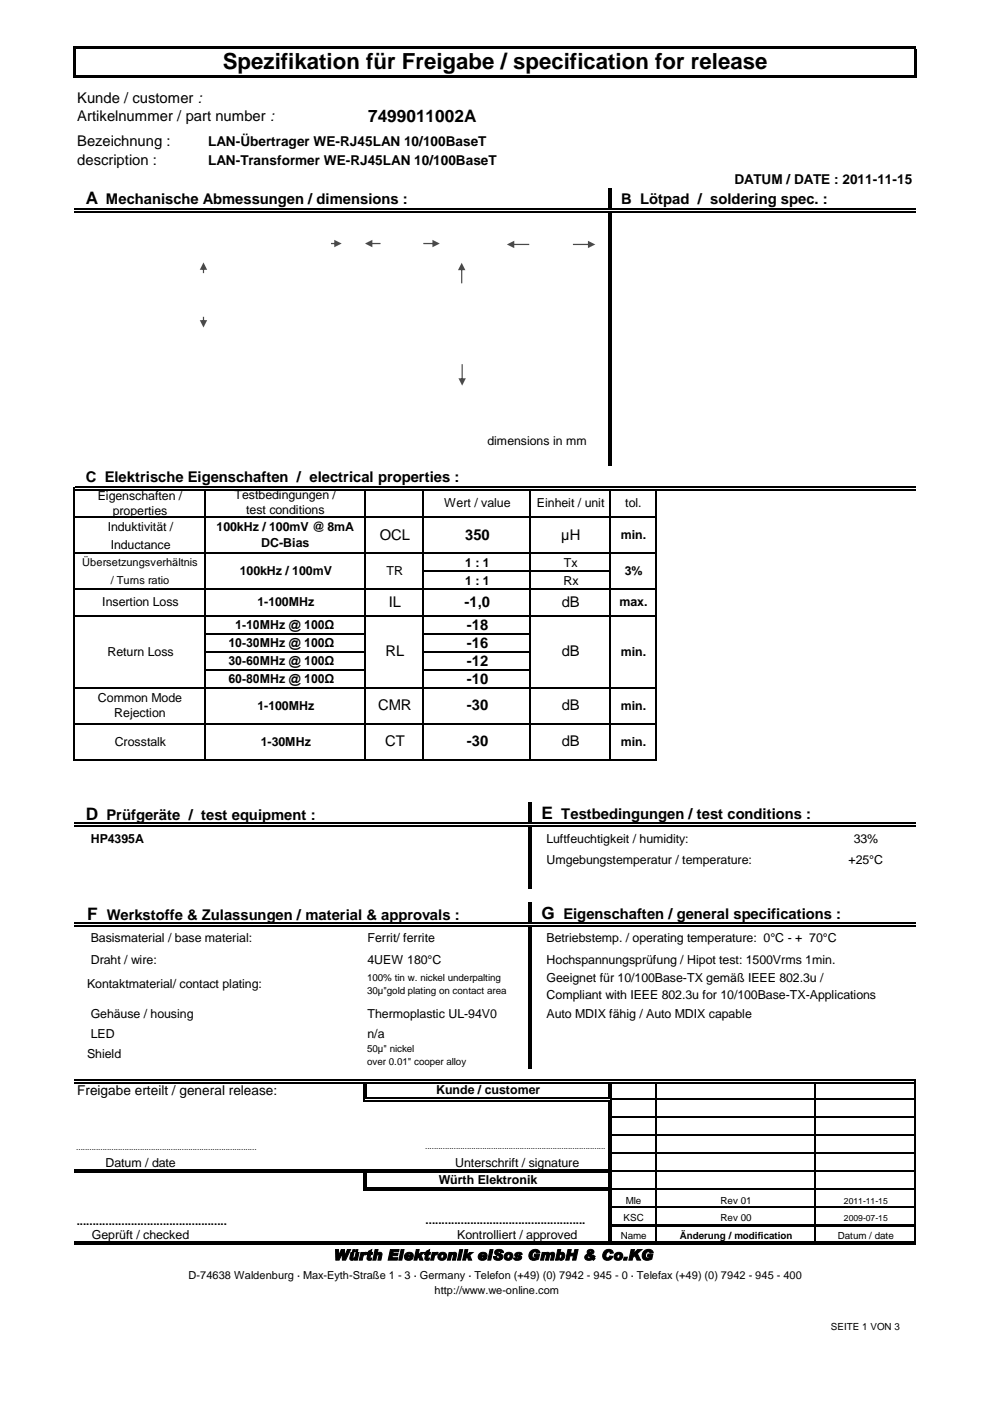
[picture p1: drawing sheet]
<svg xmlns="http://www.w3.org/2000/svg" width="210mm" height="297mm" viewBox="0 0 210 297" stroke-linecap="round" stroke-linejoin="round" font-family="sans-serif">
<defs><g id="words">
<text font-size="4.7" x="47.2" y="14.7">Spezifikation für Freigabe / specification for release</text>
<g font-size="3.6">
<text x="78" y="25.9">7499011002A</text>
<text x="18.2" y="43.2">A</text>
<text x="18.2" y="173.8">D</text>
<text x="114.7" y="173.6">E</text>
<text x="18.5" y="194.9">F</text>
<text x="114.7" y="194.8">G</text>
</g>
<g font-size="3.1">
<text x="16.4" y="21.8">Kunde / customer :</text>
<text x="16.4" y="25.7">Artikelnummer / part number :</text>
<text x="16.4" y="31">Bezeichnung :</text>
<text x="16.4" y="35">description :</text>
<text x="22.4" y="43.2">Mechanische Abmessungen / dimensions :</text>
<text x="131.6" y="43.3">B Lötpad / soldering spec. :</text>
<text x="18.2" y="102.2">C Elektrische Eigenschaften / electrical properties :</text>
<text x="80.5" y="114.4">OCL</text>
<text x="98.6" y="114.4">350</text>
<text x="118.9" y="114.4">µH</text>
<text x="82.4" y="128.7">IL</text>
<text x="98.4" y="128.7">-1,0</text>
<text x="119" y="128.7">dB</text>
<text x="98.9" y="133.6">-18</text>
<text x="98.9" y="137.4">-16</text>
<text x="81.7" y="139.1">RL</text>
<text x="98.9" y="141.2">-12</text>
<text x="119" y="139.1">dB</text>
<text x="98.9" y="145">-10</text>
<text x="80.1" y="150.6">CMR</text>
<text x="98.9" y="150.6">-30</text>
<text x="119" y="150.6">dB</text>
<text x="81.6" y="158.2">CT</text>
<text x="98.9" y="158.2">-30</text>
<text x="119" y="158.2">dB</text>
<text x="22.6" y="173.8">Prüfgeräte / test equipment :</text>
<text x="118.9" y="173.6">Testbedingungen / test conditions :</text>
<text x="22.6" y="194.9">Werkstoffe &amp; Zulassungen / material &amp; approvals :</text>
<text x="119.4" y="194.8">Eigenschaften / general specifications :</text>
<text x="70.7" y="267.1">Würth Elektronik eiSos GmbH &amp; Co.KG</text>
</g>
<g font-size="2.9">
<text x="44.1" y="30.9">LAN-Übertrager WE-RJ45LAN 10/100BaseT</text>
<text x="44.1" y="35">LAN-Transformer WE-RJ45LAN 10/100BaseT</text>
<text x="155.6" y="39">DATUM / DATE : 2011-11-15</text>
<text x="16.3" y="232.1">Freigabe erteilt / general release:</text>
</g>
<g font-size="2.6">
<text x="103.3" y="94.3">dimensions in mm</text>
<text x="20.7" y="106">Eigenschaften /</text>
<text x="49.7" y="105.8">Testbedingungen /</text>
<text x="94.1" y="107.5">Wert / value</text>
<text x="113.8" y="107.5">Einheit / unit</text>
<text x="132.5" y="107.5">tol.</text>
<text x="22.8" y="112.5">Induktivität /</text>
<text x="23.9" y="109.2">properties</text>
<text x="45.9" y="112.6">100kHz / 100mV @ 8mA</text>
<text x="52.2" y="109">test conditions</text>
<text x="23.5" y="116.3">Inductance</text>
<text x="55.3" y="116">DC-Bias</text>
<text x="131.6" y="114.2">min.</text>
<text x="50.8" y="121.9">100kHz / 100mV</text>
<text x="81.9" y="121.9">TR</text>
<text x="98.6" y="120.1">1 : 1</text>
<text x="98.6" y="123.9">1 : 1</text>
<text x="119.4" y="123.9">Rx</text>
<text x="119.5" y="120.1">Tx</text>
<text x="132.4" y="121.9">3%</text>
<text x="21.7" y="128.5">Insertion Loss</text>
<text x="54.5" y="128.5">1-100MHz</text>
<text x="131.3" y="128.5">max.</text>
<text x="48.4" y="137.1">10-30MHz @ 100Ω</text>
<text x="49.8" y="133.2">1-10MHz @ 100Ω</text>
<text x="22.8" y="139">Return Loss</text>
<text x="48.4" y="140.9">30-60MHz @ 100Ω</text>
<text x="131.6" y="139">min.</text>
<text x="20.7" y="148.8">Common Mode</text>
<text x="48.4" y="144.7">60-80MHz @ 100Ω</text>
<text x="24.2" y="152">Rejection</text>
<text x="54.5" y="150.4">1-100MHz</text>
<text x="131.6" y="150.4">min.</text>
<text x="24.3" y="158">Crosstalk</text>
<text x="55.3" y="158">1-30MHz</text>
<text x="131.6" y="158">min.</text>
<text x="19.2" y="178.6">HP4395A</text>
<text x="115.8" y="178.6">Luftfeuchtigkeit / humidity:</text>
<text x="180.9" y="178.6">33%</text>
<text x="115.8" y="183.1">Umgebungstemperatur / temperature:</text>
<text x="179.8" y="183.1">+25°C</text>
<text x="19.2" y="199.7">Basismaterial / base material:</text>
<text x="77.9" y="199.7">Ferrit/ ferrite</text>
<text x="115.8" y="199.7">Betriebstemp. / operating temperature: 0°C - + 70°C</text>
<text x="18.5" y="209.4">Kontaktmaterial/ contact plating:</text>
<text x="19.2" y="204.2">Draht / wire:</text>
<text x="77.9" y="204.2">4UEW 180°C</text>
<text x="115.8" y="204.2">Hochspannungsprüfung / Hipot test: 1500Vrms 1min.</text>
<text x="115.8" y="208.2">Geeignet für 10/100Base-TX gemäß IEEE 802.3u /</text>
<text x="19.2" y="215.8">Gehäuse / housing</text>
<text x="77.9" y="215.8">Thermoplastic UL-94V0</text>
<text x="115.8" y="211.6">Compliant with IEEE 802.3u for 10/100Base-TX-Applications</text>
<text x="115.8" y="215.8">Auto MDIX fähig / Auto MDIX capable</text>
<text x="19.2" y="220">LED</text>
<text x="77.9" y="220">n/a</text>
<text x="18.5" y="224.3">Shield</text>
<text x="92.4" y="231.9">Kunde / customer</text>
<text x="22.4" y="247.3">Datum / date</text>
<text x="93" y="250.9">Würth Elektronik</text>
<text x="96.5" y="247.3">Unterschrift / signature</text>
<text x="19.5" y="262.5">Geprüft / checked</text>
<text x="96.9" y="262.5">Kontrolliert / approved</text>
</g>
<g font-size="2.4">
<text x="16.3" y="259.6">...............................................</text>
<text x="90.2" y="259.4">..................................................</text>
</g>
<g font-size="2.3">
<text x="17.4" y="120">Übersetzungsverhältnis</text>
<text x="23.5" y="123.8">/ Turns ratio</text>
<text x="40" y="271.1">D-74638 Waldenburg · Max-Eyth-Straße 1 - 3 · Germany · Telefon (+49) (0) 7942 - 945 - 0 · Telefax (+49) (0) 7942 - 945 - 400</text>
<text x="92.1" y="274.3">http://www.we-online.com</text>
</g>
<g font-size="2.1">
<text x="77.8" y="207.9">100% tin w. nickel underpalting</text>
<text x="77.8" y="210.6">30µ&quot;gold plating on contact area</text>
<text x="77.8" y="223">50µ&quot; nickel</text>
<text x="77.8" y="225.6">over 0.01&quot; cooper alloy</text>
<text x="132.6" y="255.1">Mle</text>
<text x="152.7" y="255.1">Rev 01</text>
<text x="131.5" y="262.5">Name</text>
<text x="132.1" y="258.7">KSC</text>
<text x="144" y="262.5">Änderung / modification</text>
<text x="152.7" y="258.7">Rev 00</text>
<text x="177.5" y="262.5">Datum / date</text>
<text x="176.1" y="281.9">SEITE 1 VON 3</text>
</g>
<g font-size="1.8">
<text x="178.8" y="255.1">2011-11-15</text>
<text x="178.8" y="258.7">2009-07-15</text>
</g>
<g font-size="1.7">
<text x="16.2" y="243.8">..................................................................................</text>
<text x="90.1" y="243.6">..................................................................................</text>
</g>
</g></defs>
<g fill="#000">
<path d="M15.5 9.9h.5v6.6h-.5z" fill-rule="evenodd"/>
<path d="M16 9.9h178.2v.5h-178.2z" fill-rule="evenodd"/>
<path d="M16 16h178.2v.5h-178.2z" fill-rule="evenodd"/>
<path d="M193.7 10.4h.5v6.1h-.5z" fill-rule="evenodd"/>
<path d="M128.8 44.7h.3v.3h-.3z" fill-rule="evenodd"/>
<path d="M128.8 44.2h.3v.3h-.3z" fill-rule="evenodd"/>
<path d="M128.8 44.2h.3v.3h-.3z" fill-rule="evenodd"/>
<path d="M128.8 44.7h.3v.3h-.3z" fill-rule="evenodd"/>
<path d="M129.4 44.2h.2v.3h-.2z" fill-rule="evenodd"/>
<path d="M129.4 44.7h.2v.3h-.2z" fill-rule="evenodd"/>
<path d="M129.4 44.2h.2v.3h-.2z" fill-rule="evenodd"/>
<path d="M129.4 44.7h.2v.3h-.2z" fill-rule="evenodd"/>
<path d="M112 174.9h.2v.3h-.2z" fill-rule="evenodd"/>
<path d="M112 174.4h.2v.2h-.2z" fill-rule="evenodd"/>
<path d="M112 174.4h.2v.2h-.2z" fill-rule="evenodd"/>
<path d="M112 174.9h.2v.3h-.2z" fill-rule="evenodd"/>
<path d="M112.5 174.4h.2v.2h-.2z" fill-rule="evenodd"/>
<path d="M112.5 174.9h.2v.3h-.2z" fill-rule="evenodd"/>
<path d="M112.5 174.4h.2v.2h-.2z" fill-rule="evenodd"/>
<path d="M112.5 174.9h.2v.3h-.2z" fill-rule="evenodd"/>
<path d="M112 196h.2v.3h-.2z" fill-rule="evenodd"/>
<path d="M112 195.5h.2v.3h-.2z" fill-rule="evenodd"/>
<path d="M112 195.5h.2v.3h-.2z" fill-rule="evenodd"/>
<path d="M112 196h.2v.3h-.2z" fill-rule="evenodd"/>
<path d="M112.5 195.5h.2v.3h-.2z" fill-rule="evenodd"/>
<path d="M112.5 196h.2v.3h-.2z" fill-rule="evenodd"/>
<path d="M112.5 195.5h.2v.3h-.2z" fill-rule="evenodd"/>
<path d="M112.5 196h.2v.3h-.2z" fill-rule="evenodd"/>
<path d="M76.9 229.3h.3v.3h-.3z" fill-rule="evenodd"/>
<path d="M76.9 228.8h.8v.3h-.8z" fill-rule="evenodd"/>
<path d="M76.9 229.3h.3v.3h-.3z" fill-rule="evenodd"/>
<path d="M76.9 233.1h.8v.3h-.8z" fill-rule="evenodd"/>
<path d="M76.9 232.6h.3v.8h-.3z" fill-rule="evenodd"/>
<path d="M77.4 229.3h.3v.3h-.3z" fill-rule="evenodd"/>
<path d="M77.4 229.3h.3v.3h-.3z" fill-rule="evenodd"/>
<path d="M77.4 232.6h.3v.3h-.3z" fill-rule="evenodd"/>
<path d="M77.4 232.6h.3v.3h-.3z" fill-rule="evenodd"/>
<path d="M128.8 229.3h.3v.3h-.3z" fill-rule="evenodd"/>
<path d="M128.8 229.3h.3v.3h-.3z" fill-rule="evenodd"/>
<path d="M128.8 232.6h.3v.3h-.3z" fill-rule="evenodd"/>
<path d="M128.8 233.1h.3v.3h-.3z" fill-rule="evenodd"/>
<path d="M128.8 228.8h.8v.3h-.8z" fill-rule="evenodd"/>
<path d="M128.8 233.1h.3v.3h-.3z" fill-rule="evenodd"/>
<path d="M128.8 232.6h.3v.3h-.3z" fill-rule="evenodd"/>
<path d="M129.4 229.3h.2v.3h-.2z" fill-rule="evenodd"/>
<path d="M129.4 232.6h.2v.8h-.2z" fill-rule="evenodd"/>
<path d="M129.4 229.3h.2v.3h-.2z" fill-rule="evenodd"/>
<path d="M76.9 248.4h.3v.2h-.3z" fill-rule="evenodd"/>
<path d="M76.9 247.9h.8v.2h-.8z" fill-rule="evenodd"/>
<path d="M76.9 248.4h.3v.2h-.3z" fill-rule="evenodd"/>
<path d="M76.9 252.2h.8v.2h-.8z" fill-rule="evenodd"/>
<path d="M76.9 251.7h.3v.7h-.3z" fill-rule="evenodd"/>
<path d="M77.4 248.4h.3v.2h-.3z" fill-rule="evenodd"/>
<path d="M77.4 248.4h.3v.2h-.3z" fill-rule="evenodd"/>
<path d="M77.4 251.7h.3v.2h-.3z" fill-rule="evenodd"/>
<path d="M77.4 251.7h.3v.2h-.3z" fill-rule="evenodd"/>
<path d="M128.8 247.9h.3v.2h-.3z" fill-rule="evenodd"/>
<path d="M128.8 248.4h.3v.2h-.3z" fill-rule="evenodd"/>
<path d="M128.8 251.7h.3v.2h-.3z" fill-rule="evenodd"/>
<path d="M128.8 252.2h.3v.2h-.3z" fill-rule="evenodd"/>
<path d="M128.8 247.9h.3v.2h-.3z" fill-rule="evenodd"/>
<path d="M128.8 248.4h.3v.2h-.3z" fill-rule="evenodd"/>
<path d="M128.8 252.2h.3v.2h-.3z" fill-rule="evenodd"/>
<path d="M128.8 251.7h.3v.2h-.3z" fill-rule="evenodd"/>
<path d="M129.4 247.9h.2v.7h-.2z" fill-rule="evenodd"/>
<path d="M129.4 251.7h.2v.7h-.2z" fill-rule="evenodd"/>
<path d="M129.6 259.4h64.5v.5h-64.5z" fill-rule="evenodd"/>
<path d="M128.8 263.1h.3v.2h-.3z" fill-rule="evenodd"/>
<path d="M128.8 263.1h.3v.2h-.3z" fill-rule="evenodd"/>
<path d="M128.8 263.6h.8v.3h-.8z" fill-rule="evenodd"/>
<path d="M129.4 263.1h.2v.2h-.2z" fill-rule="evenodd"/>
<path d="M129.4 263.1h.2v.2h-.2z" fill-rule="evenodd"/>
</g>
<g fill="none" stroke="#000" stroke-width=".25">
<path d="M129 39.8v4.4M129.5 39.8v4.4M15.7 44.3h113.1M15.7 44.8h113.1M129 45v53.8M129.5 45v53.8M129.6 44.3h64.4M129.6 44.8h64.4M15.7 103.2v58M15.9 103.3h178.1M15.9 103.8h178.1M15.9 109.7h123.1"/>
<path d="M15.9 117.3h123.1M43.5 103.9v57.3M77.3 103.9v57.3M89.7 103.9v57.3M112.3 103.9v57.3M129.2 103.9v57.3M138.9 103.9v57.3M15.9 124.9h123.1M15.9 130.6h123.1M43.7 134.4h33.7M43.7 138.2h33.7M89.8 134.4h22.7"/>
<path d="M89.8 138.2h22.7M89.8 121.1h39.6M15.9 145.8h123.1M15.9 153.4h123.1M43.7 142h33.7M89.8 142h22.7M15.7 174.5h96.3M15.7 175h96.3M15.9 161.1h123.1M112.1 170v4.4M112.1 175.2v13.2M112.6 170v4.4"/>
<path d="M112.6 175.2v13.2M112.7 174.5h81.3M112.7 175h81.3M15.7 195.6h96.3M15.7 196.2h96.3M112.1 191.2v4.3M112.1 196.3v30.1M112.6 191.2v4.3M112.6 196.3v30.1M112.7 195.6h81.3M112.7 196.2h81.3M15.7 228.9h61.2"/>
<path d="M15.7 229.4h61.2M77.1 229.6v3M77.6 229.6v3M77.7 228.9h51.1M77.7 229.4h51.1M77.7 232.7h51.1M77.7 233.2h51.1M129 229.6v3M129 233.4v14.5M129.5 229.6v3M129.5 233.4v14.5M129.6 228.9h64.2"/>
<path d="M129.6 229.4h64.2M129.6 233h64.5M129.6 236.8h64.5M138.9 229.6v29.8M172.7 229.6v29.8M193.9 228.8v30.6M15.7 248h61.2M15.7 248.5h61.2M77.1 248.6v3.1M77.6 248.6v3.1M77.7 248h51.1M77.7 248.5h51.1"/>
<path d="M77.7 251.8h51.1M77.7 252.3h51.1M129 248.6v3.1M129 252.4v10.7M129.5 248.6v3.1M129.5 252.4v10.7M129.6 240.6h64.5M129.6 244.4h64.5M129.6 248.2h64.5M129.6 252h64.5M129.6 255.9h64.5M138.9 259.9v3.2"/>
<path d="M172.7 259.9v3.2M193.9 259.9v4M15.7 263.2h113.1M15.7 263.7h113.1M129.6 263.2h64.2M129.6 263.7h64.2"/>
</g>
<g fill="#fff">
<path d="M41.7 56.5h4.5v3.4h-4.5z" fill-rule="evenodd"/>
<path d="M32.9 73h5.3v2.7h-5.3z" fill-rule="evenodd"/>
<path d="M43.3 71.9h6v5.7h-6z" fill-rule="evenodd"/>
<path d="M33.9 71.9h5.4v5.7h-5.4z" fill-rule="evenodd"/>
<path d="M93.3 50.2h2.8v2.1h-2.8z" fill-rule="evenodd"/>
<path d="M63 47.3h2.8v2.1h-2.8z" fill-rule="evenodd"/>
<path d="M74.7 50.5h2.2v2.4h-2.2z" fill-rule="evenodd"/>
</g>
<g fill="#4d4d4d">
<path d="M78.6 51.5v.2h2v-.2zM77.3 51.6l1.6 .8v-1.6z"/>
<path d="M89.7 51.5v.2h2.2v-.2zM91.6 50.8v1.6l1.6-.8z"/>
<path d="M70.1 51.5v.2h1v-.2zM70.8 50.8v1.6l1.6-.8z"/>
</g>
<path d="M100.1 67h5.9v3.4h-5.9z" fill-rule="evenodd" fill="#fff"/>
<g fill="#4d4d4d">
<path d="M108.7 51.7v.2h3.4v-.2zM107.4 51.8l1.6 .8v-1.6z"/>
<path d="M121.4 51.7v.2h3.4v-.2zM124.6 51v1.6l1.5-.8z"/>
<path d="M97.8 77.2v3.2h.3v-3.2zM97.1 80.2l.8 1.5 .8-1.5z"/>
<path d="M97.7 57v3h.3v-3zM97.8 55.7l-.8 1.6h1.6z"/>
<path d="M43 67.1v1h.2v-1zM42.3 67.8l.8 1.6 .8-1.6z"/>
<path d="M43 56.9v1h.2v-1zM43.1 55.6l-.8 1.6h1.6z"/>
</g>
<path d="M121.4 18.2h32.9v9.5h-32.9z" fill-rule="evenodd" fill="#fff"/>
<use href="#words"/>
</svg>
